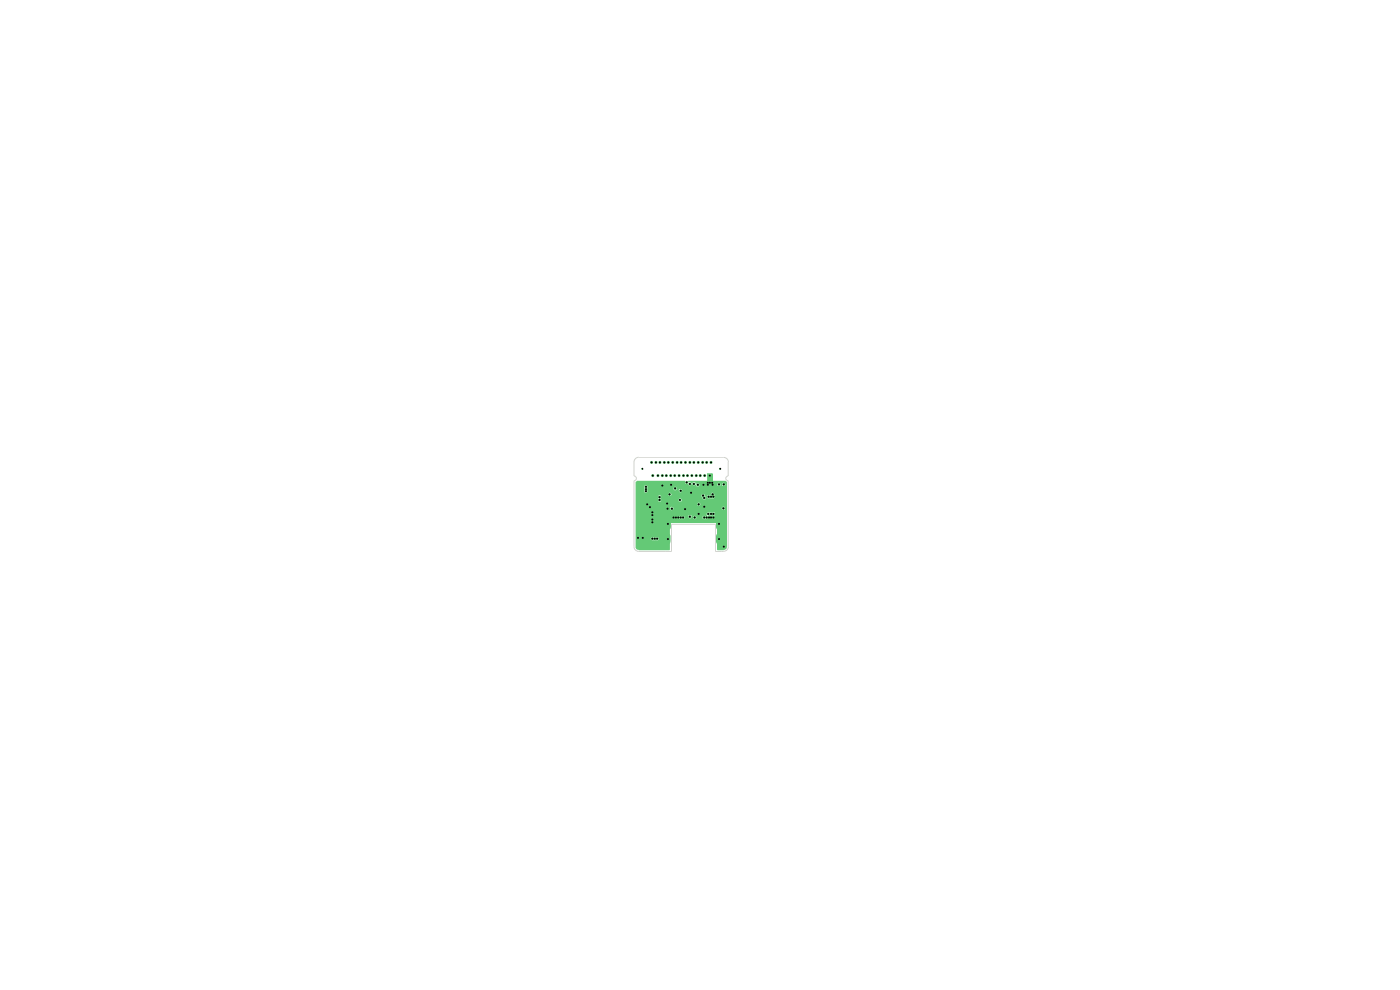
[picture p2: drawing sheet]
<svg xmlns="http://www.w3.org/2000/svg" width="297mm" height="210mm" viewBox="0 0 297 210" stroke-linecap="round" stroke-linejoin="round" font-family="sans-serif">
<path d="M134.9 102.2l.2-.2h10.2v.5l.2 .2h.4l.4 .3 .6-.3 .3 .3 .4-.2 .2 .4h.4l.2-.5h3.8l.1 .4h.4l.2-.4h.3l.1 .4h.4l.2-.4-.3-.3h-.2l-.2 .3h-.3l-.3-.3h-.2l-.2 .3h-3.8l-.3-.2-.5 .2-.3-.5-.6 .4-.3-.4-.4 .1-.1-.2 8.1-.1 .2 .2v13.9l-.1 .4-.6 .2-1.4-.1v-5.5l-.2-.1h-9.5l-.3 .2-.1 5.5h-6.5l-.6-.3-.1-2.1h3.3l.2 .3h1.3l.1-.4-.1-.3h-1.3l-.2 .4h-3.3v-4.6h9.2l.2 .4h.8l.3-.2-.2-.4h.9l.3 .4h.2l.2-.2h.3l.2 .4h.3l.2-.4h1.4v.3l.1 .1h.8l.2-.2v-.5h1.3l.2-.1v-.5l-.2-.1h-1.3l-.3 .2v.5h-.7l-.1 .3h-1.4l-.2-.3-.8 .3-.1-.4h-.4l-.2 .2-1.8-.1-.2 .3h-9.2v-1.9h7.4v.3l.3 .2 .4-.3v-.3h10.2l.2 .5h.3l.2-.2v-.3l-.2-.2h-.3l-.2 .2h-10.2l-.4-.2-.3 .3h-7.4v-.9h13.1l.1 .4h.4l.2-.1v-.4l-.2-.2h-.4l-.1 .3h-13.1v-1.5h4.8v.8l.1 .2h.5l.1-.4h3.6l.2 .4 .5-.1a.34 .34 0 0 0-.2-.5 .34 .34 0 0 0-.4 .2h-3.7v-.7l-.3-.3-.4 .4h-4.8v-.5h6.9l.2 .3 6.9-.1 .3 .4v.3l.2 .2 .4-.1v-.5l-.1-.1h.4l.2 .4h1.2l.3-.2v-.3l-.4-.7h-.3l-.3 .6-.5-.1-.2 .3h-.4l-.3-.5-.5 .1v.2h-6.4a.34 .34 0 0 0-.2-.4 .34 .34 0 0 0-.4 .1l-7 .1v-1.6h1.9v1.1l.2 .1h.2l.3-.2v-.3h6.6l.2 .4h.3l.2-.3-.1-.3h-.5l-.1 .2h-6.7l.1-.4h5.5v.2a.35 .35 0 0 0 .3 .2 .35 .35 0 0 0 .4-.2l-.1-.4a.31 .31 0 0 0-.4-.1 .31 .31 0 0 0-.2 .3h-5.6l.1-.4-.3-.3h-.2l-.2 .4h-1.9z" fill="#64c976"/>
<path d="M150.1 100.5h.9v1.5h-.9z" fill="none" stroke="#64c976" stroke-width=".21"/>
<path d="M150.2 100.5h.9v1.6h-.9z" fill="#64c976"/>
<g fill="none" stroke="#64c976" stroke-width=".21">
<path d="M138.1 97.9l.3 .2-.1 .2-.3-.2zM139.1 97.9l.3 .2-.1 .2-.4-.2zM139.9 97.9l.3 .2-.1 .2-.3-.2zM140.8 97.9l.3 .2-.1 .2-.3-.2zM141.7 97.9l.3 .2-.1 .2-.3-.2zM142.6 97.9l.3 .2-.1 .2-.3-.2zM143.5 97.9l.4 .2-.2 .2-.3-.2zM144.4 97.9l.3 .2-.1 .2-.3-.2zM145.3 97.9l.3 .2-.1 .2-.3-.2zM146.2 97.9l.4 .2-.1 .2-.4-.2zM147.1 97.9l.3 .2-.1 .2-.3-.2zM148 97.9l.3 .2-.1 .2-.3-.2z"/>
<path d="M149 97.9l.3 .2-.1 .2-.4-.2zM149.8 97.9l.3 .2-.1 .2-.3-.2zM150.7 97.9l.3 .2-.1 .2-.3-.2zM135.2 113.9l.4 .2-.2 .2-.3-.2zM136.3 113.9l.3 .2-.1 .2-.4-.2zM136.9 103.6l.3 .2-.1 .2-.3-.2zM136.9 103.1l.3 .2-.1 .1-.3-.1zM136.9 104l.3 .2-.1 .2-.3-.2zM137.2 106.8l.3 .2-.1 .2-.3-.2zM137.8 107.4l.3 .2-.1 .2-.3-.2zM138.3 109.1l.3 .2-.1 .2-.3-.2zM138.3 108.5l.3 .2-.1 .2-.3-.2z"/>
<path d="M138.3 110.6l.3 .2-.1 .2-.3-.2zM138.3 110l.3 .2-.1 .2-.3-.2zM138.3 114.1l.3 .2-.1 .2-.3-.2zM138.4 100.7l.3 .2-.1 .2-.3-.2zM138.8 114.1l.3 .2-.1 .2-.3-.2zM139.3 114.1l.3 .2-.1 .2-.3-.2zM139.5 100.7l.3 .2-.1 .2-.3-.2zM139.8 105.3l.3 .2-.1 .1-.3-.1zM139.8 105.9l.3 .1-.1 .2-.3-.2zM140.4 100.7l.3 .2-.1 .2-.3-.2zM140.4 102.8l.3 .2-.1 .2-.3-.2zM141.3 100.7l.3 .2-.1 .2-.4-.2z"/>
<path d="M141.4 106.6l.3 .2-.1 .2-.3-.2zM141.5 107.7l.3 .2-.1 .2-.3-.2zM141.9 104.7l.3 .2-.1 .2-.3-.2zM142.2 100.7l.3 .2-.1 .2-.3-.2zM142.3 102.6l.3 .2-.1 .2-.3-.2zM142.4 107.7l.4 .2-.2 .2-.3-.2zM142.8 109.6l.3 .2-.1 .2-.3-.2zM143 100.7l.3 .2-.1 .2-.3-.2zM143.1 103.4l.3 .2-.1 .2-.3-.2zM143.3 109.6l.3 .2-.1 .2-.3-.2zM143.8 109.6l.3 .2-.1 .2-.3-.2zM144 100.7l.3 .2-.1 .2-.3-.2z"/>
<path d="M144.1 105.9l.3 .1-.1 .2-.3-.2zM144.3 103.9l.3 .2-.1 .2-.3-.2zM144.3 109.6l.3 .2-.1 .2-.3-.2zM144.8 109.6l.3 .2-.1 .2-.3-.2zM144.9 100.7l.3 .2-.1 .2-.3-.2zM145.2 107.8l.3 .2-.1 .2-.3-.2zM145.6 102.1l.3 .2-.1 .2-.3-.2zM145.7 100.7l.4 .2-.2 .2-.3-.2zM146.2 109.4l.4 .2-.1 .2-.4-.2zM146.2 102.5l.4 .2-.1 .2-.4-.2zM146.5 104.3l.3 .2-.1 .2-.3-.2zM146.7 100.7l.3 .2-.1 .2-.3-.2z"/>
<path d="M147.1 102.5l.3 .2-.1 .2-.3-.2zM147.3 109.6l.3 .2-.1 .2-.3-.2zM147.6 100.7l.3 .2-.1 .2-.3-.2zM147.9 102.6l.4 .2-.2 .2-.3-.2zM148.1 108.8l.3 .2-.1 .2-.3-.2zM148.1 106.8l.3 .2-.1 .2-.3-.2zM148.5 100.7l.3 .2-.1 .2-.4-.2zM149 104.9l.4 .2-.2 .2-.3-.2zM149.1 102.6l.3 .2-.1 .2-.3-.2zM149.3 105.4l.3 .2-.1 .2-.3-.2zM149.3 109.6l.3 .2-.1 .2-.3-.2zM149.3 107.3l.3 .2-.1 .2-.3-.2z"/>
<path d="M149.4 100.7l.3 .2-.1 .2-.3-.2zM149.8 109.6l.3 .2-.1 .2-.3-.2zM150.1 102.2l.3 .2-.1 .2-.4-.2zM150.1 102.6l.3 .2-.1 .2-.4-.2zM150.1 108.8l.4 .2-.2 .2-.3-.2zM150.2 105.2l.3 .2-.1 .2-.3-.2zM150.3 109.6l.3 .2-.1 .2-.3-.2zM150.5 100.7l.3 .2-.1 .2-.3-.2zM150.5 102.2l.3 .2-.1 .2-.3-.2zM150.7 109.6l.3 .2-.1 .2-.3-.2zM150.7 108.8l.3 .2-.1 .2-.3-.2zM150.7 105.2l.3 .2-.1 .2-.3-.2z"/>
<path d="M151 102.2l.3 .2-.1 .2-.3-.2zM151.1 102.6l.3 .2-.1 .2-.3-.2zM151.1 104.7l.3 .2-.1 .2-.3-.2zM151.2 109.6l.4 .2-.2 .2-.3-.2zM151.2 108.8l.4 .2-.2 .2-.3-.2zM151.2 105.2l.4 .2-.2 .2-.3-.2zM152.4 102.6l.3 .1-.1 .2-.3-.2zM153.4 107.6l.3 .2-.1 .2-.3-.2zM153.4 115.8l.4 .2-.2 .1-.3-.1zM153.4 102.6l.4 .1-.2 .2-.3-.2z"/>
</g>
<path d="M141.7 110.5v1.3M152.5 110.5v1.3" fill="none" stroke="#64c976" stroke-width="1.3"/>
<path d="M141.7 113.7v1.2M152.5 113.7v1.2" fill="none" stroke="#64c976" stroke-width="1.2"/>
<path d="M153.5 97h-18a1.02 1.02 0 0 0-1 1v3a.51 .51 0 0 1 .5 .5 .51 .51 0 0 1-.5 .5v14a1.02 1.02 0 0 0 1 1h7v-5.8h9.3v5.8h1.7M153.5 97a.97 .97 0 0 1 1 1M154.5 98v3a.51 .51 0 0 0-.5 .5 .51 .51 0 0 0 .5 .5v14M154.5 116a.97 .97 0 0 1-1 .9" fill="none" stroke="#d0d2cd" stroke-width=".21"/>
<g fill="#000">
<path d="M136.2 99.3l.3 .1-.1 .2-.3-.2zM138.1 97.9l.3 .2-.1 .2-.3-.2zM139.1 97.9l.3 .2-.1 .2-.4-.2zM139.9 97.9l.3 .2-.1 .2-.3-.2zM140.8 97.9l.3 .2-.1 .2-.3-.2zM141.7 97.9l.3 .2-.1 .2-.3-.2zM142.6 97.9l.3 .2-.1 .2-.3-.2zM143.5 97.9l.4 .2-.2 .2-.3-.2zM144.4 97.9l.3 .2-.1 .2-.3-.2zM145.3 97.9l.3 .2-.1 .2-.3-.2zM146.2 97.9l.4 .2-.1 .2-.4-.2zM147.1 97.9l.3 .2-.1 .2-.3-.2z"/>
<path d="M148 97.9l.3 .2-.1 .2-.3-.2zM149 97.9l.3 .2-.1 .2-.4-.2zM149.8 97.9l.3 .2-.1 .2-.3-.2zM150.7 97.9l.3 .2-.1 .2-.3-.2zM152.7 99.3l.3 .1-.1 .2-.3-.2zM135.2 113.9l.4 .2-.2 .2-.3-.2zM136.3 113.9l.3 .2-.1 .2-.4-.2zM136.9 103.6l.3 .2-.1 .2-.3-.2zM136.9 103.1l.3 .2-.1 .1-.3-.1zM136.9 104l.3 .2-.1 .2-.3-.2zM137.2 106.8l.3 .2-.1 .2-.3-.2zM137.8 107.4l.3 .2-.1 .2-.3-.2z"/>
<path d="M138.3 109.1l.3 .2-.1 .2-.3-.2zM138.3 108.5l.3 .2-.1 .2-.3-.2zM138.3 110.6l.3 .2-.1 .2-.3-.2zM138.3 110l.3 .2-.1 .2-.3-.2zM138.3 114.1l.3 .2-.1 .2-.3-.2zM138.4 100.7l.3 .2-.1 .2-.3-.2zM138.8 114.1l.3 .2-.1 .2-.3-.2zM139.3 114.1l.3 .2-.1 .2-.3-.2zM139.5 100.7l.3 .2-.1 .2-.3-.2zM139.8 105.3l.3 .2-.1 .1-.3-.1zM139.8 105.9l.3 .1-.1 .2-.3-.2zM140.4 100.7l.3 .2-.1 .2-.3-.2z"/>
<path d="M140.4 102.8l.3 .2-.1 .2-.3-.2zM141.3 100.7l.3 .2-.1 .2-.4-.2zM141.4 106.6l.3 .2-.1 .2-.3-.2zM141.5 107.7l.3 .2-.1 .2-.3-.2zM141.6 110.9l.3 .2-.1 .2-.3-.2zM141.6 114.2l.3 .1-.1 .2-.3-.2zM141.9 104.7l.3 .2-.1 .2-.3-.2zM142.2 100.7l.3 .2-.1 .2-.3-.2zM142.3 102.6l.3 .2-.1 .2-.3-.2zM142.4 107.7l.4 .2-.2 .2-.3-.2zM142.8 109.6l.3 .2-.1 .2-.3-.2zM143 100.7l.3 .2-.1 .2-.3-.2z"/>
<path d="M143.1 103.4l.3 .2-.1 .2-.3-.2zM143.3 109.6l.3 .2-.1 .2-.3-.2zM143.8 109.6l.3 .2-.1 .2-.3-.2zM144 100.7l.3 .2-.1 .2-.3-.2zM144.1 105.9l.3 .1-.1 .2-.3-.2zM144.3 103.9l.3 .2-.1 .2-.3-.2zM144.3 109.6l.3 .2-.1 .2-.3-.2zM144.8 109.6l.3 .2-.1 .2-.3-.2zM144.9 100.7l.3 .2-.1 .2-.3-.2zM145.2 107.8l.3 .2-.1 .2-.3-.2zM145.6 102.1l.3 .2-.1 .2-.3-.2zM145.7 100.7l.4 .2-.2 .2-.3-.2z"/>
<path d="M146.2 109.4l.4 .2-.1 .2-.4-.2zM146.2 102.5l.4 .2-.1 .2-.4-.2zM146.5 104.3l.3 .2-.1 .2-.3-.2zM146.7 100.7l.3 .2-.1 .2-.3-.2zM147.1 102.5l.3 .2-.1 .2-.3-.2zM147.3 109.6l.3 .2-.1 .2-.3-.2zM147.6 100.7l.3 .2-.1 .2-.3-.2zM147.9 102.6l.4 .2-.2 .2-.3-.2zM148.1 108.8l.3 .2-.1 .2-.3-.2zM148.1 106.8l.3 .2-.1 .2-.3-.2zM148.5 100.7l.3 .2-.1 .2-.4-.2zM149 104.9l.4 .2-.2 .2-.3-.2z"/>
<path d="M149.1 102.6l.3 .2-.1 .2-.3-.2zM149.3 105.4l.3 .2-.1 .2-.3-.2zM149.3 109.6l.3 .2-.1 .2-.3-.2zM149.3 107.3l.3 .2-.1 .2-.3-.2zM149.4 100.7l.3 .2-.1 .2-.3-.2zM149.8 109.6l.3 .2-.1 .2-.3-.2zM150.1 102.2l.3 .2-.1 .2-.4-.2zM150.1 102.6l.3 .2-.1 .2-.4-.2zM150.1 108.8l.4 .2-.2 .2-.3-.2zM150.2 105.2l.3 .2-.1 .2-.3-.2zM150.3 109.6l.3 .2-.1 .2-.3-.2zM150.5 100.7l.3 .2-.1 .2-.3-.2z"/>
<path d="M150.5 102.2l.3 .2-.1 .2-.3-.2zM150.7 109.6l.3 .2-.1 .2-.3-.2zM150.7 108.8l.3 .2-.1 .2-.3-.2zM150.7 105.2l.3 .2-.1 .2-.3-.2zM151 102.2l.3 .2-.1 .2-.3-.2zM151.1 102.6l.3 .2-.1 .2-.3-.2zM151.1 104.7l.3 .2-.1 .2-.3-.2zM151.2 109.6l.4 .2-.2 .2-.3-.2zM151.2 108.8l.4 .2-.2 .2-.3-.2zM151.2 105.2l.4 .2-.2 .2-.3-.2zM152.4 110.9l.3 .2-.1 .2-.3-.2zM152.4 114.2l.3 .1-.1 .2-.3-.2z"/>
<path d="M152.4 102.6l.3 .1-.1 .2-.3-.2zM153.4 107.6l.3 .2-.1 .2-.3-.2zM153.4 115.8l.4 .2-.2 .1-.3-.1zM153.4 102.6l.4 .1-.2 .2-.3-.2z"/>
</g>
</svg>
